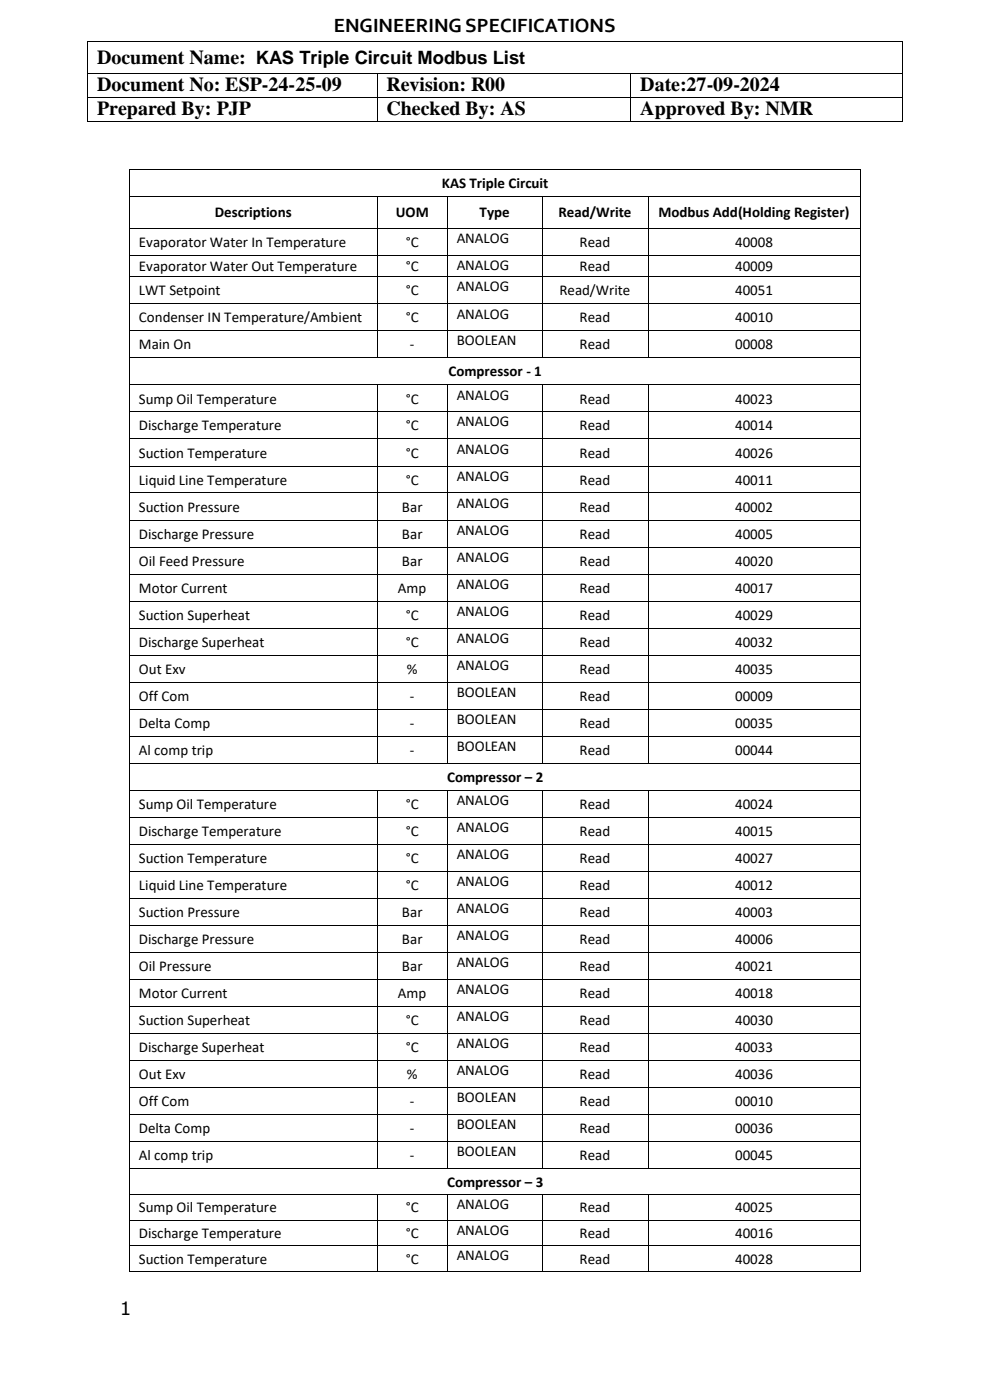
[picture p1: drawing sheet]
<svg xmlns="http://www.w3.org/2000/svg" width="210mm" height="297mm" viewBox="0 0 210 297" stroke-linecap="round" stroke-linejoin="round" font-family="sans-serif">
<defs><g id="words">
<g font-size="4.2">
<text x="70.8" y="6.8">ENGINEERINGSPECIFICATIONS</text>
<text x="20.6" y="13.6">Document Name: KAS Triple Circuit Modbus List</text>
<text x="20.6" y="19.3">Document No: ESP-24-25-09</text>
<text x="82" y="19.3">Revision: R00</text>
<text x="135.8" y="19.3">Date:27-09-2024</text>
<text x="20.6" y="24.4">Prepared By: PJP</text>
<text x="82" y="24.4">Checked By: AS</text>
<text x="135.8" y="24.4">Approved By: NMR</text>
</g>
<text font-size="3.9" x="25.4" y="279">1</text>
<g font-size="3.2">
<text x="93.7" y="39.9">KAS Triple Circuit</text>
<text x="45.6" y="46.1">Descriptions</text>
<text x="84" y="46.1">UOM</text>
<text x="101.7" y="46.1">Type</text>
<text x="118.5" y="46.1">Read/Write</text>
<text x="139.7" y="46.1">Modbus Add(Holding Register)</text>
<text x="29.5" y="52.4">Evaporator Water In Temperature</text>
<text x="86.1" y="52.4">°C</text>
<text x="96.9" y="51.5">ANALOG</text>
<text x="123" y="52.4">Read</text>
<text x="155.9" y="52.4">40008</text>
<text x="29.5" y="57.5">Evaporator Water Out Temperature</text>
<text x="86.1" y="57.5">°C</text>
<text x="96.9" y="57.2">ANALOG</text>
<text x="123" y="57.5">Read</text>
<text x="155.9" y="57.5">40009</text>
<text x="29.5" y="62.7">LWT Setpoint</text>
<text x="86.1" y="62.7">°C</text>
<text x="96.9" y="61.8">ANALOG</text>
<text x="118.7" y="62.7">Read/Write</text>
<text x="155.9" y="62.7">40051</text>
<text x="29.5" y="68.4">Condenser IN Temperature/Ambient</text>
<text x="86.1" y="68.4">°C</text>
<text x="96.9" y="67.6">ANALOG</text>
<text x="123" y="68.4">Read</text>
<text x="155.9" y="68.4">40010</text>
<text x="29.5" y="74.1">Main On</text>
<text x="87" y="74.1">-</text>
<text x="96.9" y="73.3">BOOLEAN</text>
<text x="123" y="74.1">Read</text>
<text x="155.9" y="74.1">00008</text>
<text x="95.1" y="79.8">Compressor - 1</text>
<text x="29.5" y="85.6">Sump Oil Temperature</text>
<text x="86.1" y="85.6">°C</text>
<text x="96.9" y="84.8">ANALOG</text>
<text x="123" y="85.6">Read</text>
<text x="155.9" y="85.6">40023</text>
<text x="29.5" y="91.3">Discharge Temperature</text>
<text x="86.1" y="91.3">°C</text>
<text x="96.9" y="90.5">ANALOG</text>
<text x="123" y="91.3">Read</text>
<text x="155.9" y="91.3">40014</text>
<text x="29.5" y="97.1">Suction Temperature</text>
<text x="86.1" y="97.1">°C</text>
<text x="96.9" y="96.2">ANALOG</text>
<text x="96.9" y="102">ANALOG</text>
<text x="123" y="97.1">Read</text>
<text x="155.9" y="97.1">40026</text>
<text x="29.5" y="102.8">Liquid Line Temperature</text>
<text x="86.1" y="102.8">°C</text>
<text x="96.9" y="107.7">ANALOG</text>
<text x="123" y="102.8">Read</text>
<text x="155.9" y="102.8">40011</text>
<text x="29.5" y="108.5">Suction Pressure</text>
<text x="85.3" y="108.5">Bar</text>
<text x="96.9" y="113.4">ANALOG</text>
<text x="123" y="108.5">Read</text>
<text x="155.9" y="108.5">40002</text>
<text x="29.5" y="114.3">Discharge Pressure</text>
<text x="29.5" y="120">Oil Feed Pressure</text>
<text x="85.3" y="114.3">Bar</text>
<text x="85.3" y="120">Bar</text>
<text x="96.9" y="119.1">ANALOG</text>
<text x="123" y="114.3">Read</text>
<text x="123" y="120">Read</text>
<text x="155.9" y="114.3">40005</text>
<text x="155.9" y="120">40020</text>
<text x="29.5" y="125.7">Motor Current</text>
<text x="84.4" y="125.7">Amp</text>
<text x="96.9" y="124.9">ANALOG</text>
<text x="123" y="125.7">Read</text>
<text x="155.9" y="125.7">40017</text>
<text x="29.5" y="131.5">Suction Superheat</text>
<text x="86.1" y="131.5">°C</text>
<text x="96.9" y="130.6">ANALOG</text>
<text x="123" y="131.5">Read</text>
<text x="155.9" y="131.5">40029</text>
<text x="29.5" y="137.2">Discharge Superheat</text>
<text x="86.1" y="137.2">°C</text>
<text x="96.9" y="136.4">ANALOG</text>
<text x="123" y="137.2">Read</text>
<text x="155.9" y="137.2">40032</text>
<text x="29.5" y="142.9">Out Exv</text>
<text x="86.3" y="142.9">%</text>
<text x="96.9" y="142.1">ANALOG</text>
<text x="123" y="142.9">Read</text>
<text x="155.9" y="142.9">40035</text>
<text x="29.5" y="148.6">Off Com</text>
<text x="87" y="148.6">-</text>
<text x="96.9" y="147.8">BOOLEAN</text>
<text x="123" y="148.6">Read</text>
<text x="155.9" y="148.6">00009</text>
<text x="29.5" y="154.4">Delta Comp</text>
<text x="87" y="154.4">-</text>
<text x="96.9" y="153.6">BOOLEAN</text>
<text x="123" y="154.4">Read</text>
<text x="155.9" y="154.4">00035</text>
<text x="29.5" y="160.1">Al comp trip</text>
<text x="87" y="160.1">-</text>
<text x="96.9" y="159.3">BOOLEAN</text>
<text x="123" y="160.1">Read</text>
<text x="155.9" y="160.1">00044</text>
<text x="94.8" y="165.9">Compressor – 2</text>
<text x="29.5" y="171.6">Sump Oil Temperature</text>
<text x="86.1" y="171.6">°C</text>
<text x="96.9" y="170.8">ANALOG</text>
<text x="123" y="171.6">Read</text>
<text x="155.9" y="171.6">40024</text>
<text x="29.5" y="177.3">Discharge Temperature</text>
<text x="86.1" y="177.3">°C</text>
<text x="96.9" y="176.5">ANALOG</text>
<text x="123" y="177.3">Read</text>
<text x="155.9" y="177.3">40015</text>
<text x="29.5" y="183.1">Suction Temperature</text>
<text x="86.1" y="183.1">°C</text>
<text x="96.9" y="182.2">ANALOG</text>
<text x="123" y="183.1">Read</text>
<text x="155.9" y="183.1">40027</text>
<text x="29.5" y="188.8">Liquid Line Temperature</text>
<text x="86.1" y="188.8">°C</text>
<text x="96.9" y="187.9">ANALOG</text>
<text x="123" y="188.8">Read</text>
<text x="155.9" y="188.8">40012</text>
<text x="29.5" y="194.5">Suction Pressure</text>
<text x="85.3" y="194.5">Bar</text>
<text x="96.9" y="193.7">ANALOG</text>
<text x="123" y="194.5">Read</text>
<text x="155.9" y="194.5">40003</text>
<text x="29.5" y="200.3">Discharge Pressure</text>
<text x="85.3" y="200.3">Bar</text>
<text x="96.9" y="199.4">ANALOG</text>
<text x="123" y="200.3">Read</text>
<text x="155.9" y="200.3">40006</text>
<text x="29.5" y="206">Oil Pressure</text>
<text x="85.3" y="206">Bar</text>
<text x="96.9" y="205.2">ANALOG</text>
<text x="123" y="206">Read</text>
<text x="155.9" y="206">40021</text>
<text x="29.5" y="211.7">Motor Current</text>
<text x="84.4" y="211.7">Amp</text>
<text x="96.9" y="210.9">ANALOG</text>
<text x="123" y="211.7">Read</text>
<text x="155.9" y="211.7">40018</text>
<text x="29.5" y="217.4">Suction Superheat</text>
<text x="86.1" y="217.4">°C</text>
<text x="96.9" y="216.6">ANALOG</text>
<text x="123" y="217.4">Read</text>
<text x="155.9" y="217.4">40030</text>
<text x="29.5" y="223.2">Discharge Superheat</text>
<text x="86.1" y="223.2">°C</text>
<text x="96.9" y="222.4">ANALOG</text>
<text x="123" y="223.2">Read</text>
<text x="155.9" y="223.2">40033</text>
<text x="29.5" y="228.9">Out Exv</text>
<text x="86.3" y="228.9">%</text>
<text x="96.9" y="228.1">ANALOG</text>
<text x="96.9" y="233.8">BOOLEAN</text>
<text x="123" y="228.9">Read</text>
<text x="155.9" y="228.9">40036</text>
<text x="29.5" y="234.7">Off Com</text>
<text x="87" y="234.7">-</text>
<text x="96.9" y="239.6">BOOLEAN</text>
<text x="123" y="234.7">Read</text>
<text x="155.9" y="234.7">00010</text>
<text x="29.5" y="240.4">Delta Comp</text>
<text x="87" y="240.4">-</text>
<text x="96.9" y="245.3">BOOLEAN</text>
<text x="123" y="240.4">Read</text>
<text x="155.9" y="240.4">00036</text>
<text x="29.5" y="246.1">Al comp trip</text>
<text x="87" y="246.1">-</text>
<text x="94.8" y="251.7">Compressor – 3</text>
<text x="123" y="246.1">Read</text>
<text x="155.9" y="246.1">00045</text>
<text x="29.5" y="257.2">Sump Oil Temperature</text>
<text x="86.1" y="257.2">°C</text>
<text x="96.9" y="256.5">ANALOG</text>
<text x="123" y="257.2">Read</text>
<text x="155.9" y="257.2">40025</text>
<text x="29.5" y="262.7">Discharge Temperature</text>
<text x="86.1" y="262.7">°C</text>
<text x="96.9" y="262">ANALOG</text>
<text x="123" y="262.7">Read</text>
<text x="155.9" y="262.7">40016</text>
<text x="29.5" y="268.1">Suction Temperature</text>
<text x="86.1" y="268.1">°C</text>
<text x="96.9" y="267.4">ANALOG</text>
<text x="123" y="268.1">Read</text>
<text x="155.9" y="268.1">40028</text>
</g>
</g></defs>
<g fill="#000">
<path d="M18.5 8.7h.2v.1h-.2z" fill-rule="evenodd"/>
<path d="M18.5 8.7h.2v.1h-.2z" fill-rule="evenodd"/>
<path d="M18.5 15.6h.2v.1h-.2z" fill-rule="evenodd"/>
<path d="M79.9 15.6h.2v.1h-.2z" fill-rule="evenodd"/>
<path d="M133.8 15.6h.1v.1h-.1z" fill-rule="evenodd"/>
<path d="M191.3 8.7h.2v.1h-.2z" fill-rule="evenodd"/>
<path d="M191.3 8.7h.2v.1h-.2z" fill-rule="evenodd"/>
<path d="M191.3 15.6h.2v.1h-.2z" fill-rule="evenodd"/>
<path d="M18.5 20.6h.2v.2h-.2z" fill-rule="evenodd"/>
<path d="M18.5 25.7h.2v.1h-.2z" fill-rule="evenodd"/>
<path d="M18.5 25.7h.2v.1h-.2z" fill-rule="evenodd"/>
<path d="M27.5 35.9h.2v.1h-.2z" fill-rule="evenodd"/>
<path d="M27.5 35.9h.2v.1h-.2z" fill-rule="evenodd"/>
<path d="M79.9 20.6h.2v.2h-.2z" fill-rule="evenodd"/>
<path d="M79.9 25.7h.2v.1h-.2z" fill-rule="evenodd"/>
<path d="M133.8 20.6h.1v.2h-.1z" fill-rule="evenodd"/>
<path d="M133.8 25.7h.1v.1h-.1z" fill-rule="evenodd"/>
<path d="M182.4 35.9h.2v.1h-.2z" fill-rule="evenodd"/>
<path d="M182.4 35.9h.2v.1h-.2z" fill-rule="evenodd"/>
<path d="M191.3 20.6h.2v.2h-.2z" fill-rule="evenodd"/>
<path d="M191.3 25.7h.2v.1h-.2z" fill-rule="evenodd"/>
<path d="M191.3 25.7h.2v.1h-.2z" fill-rule="evenodd"/>
<path d="M27.5 41.6h.2v.1h-.2z" fill-rule="evenodd"/>
<path d="M27.5 48.4h.2v.1h-.2z" fill-rule="evenodd"/>
<path d="M27.5 54.1h.2v.1h-.2z" fill-rule="evenodd"/>
<path d="M27.5 58.6h.2v.2h-.2z" fill-rule="evenodd"/>
<path d="M79.9 41.6h.2v.1h-.2z" fill-rule="evenodd"/>
<path d="M79.9 48.4h.2v.1h-.2z" fill-rule="evenodd"/>
<path d="M79.9 54.1h.2v.1h-.2z" fill-rule="evenodd"/>
<path d="M79.9 58.6h.2v.2h-.2z" fill-rule="evenodd"/>
<path d="M94.9 41.6h.2v.1h-.2z" fill-rule="evenodd"/>
<path d="M94.9 48.4h.2v.1h-.2z" fill-rule="evenodd"/>
<path d="M94.9 54.1h.2v.1h-.2z" fill-rule="evenodd"/>
<path d="M94.9 58.6h.2v.2h-.2z" fill-rule="evenodd"/>
<path d="M114.9 41.6h.2v.1h-.2z" fill-rule="evenodd"/>
<path d="M114.9 48.4h.2v.1h-.2z" fill-rule="evenodd"/>
<path d="M114.9 54.1h.2v.1h-.2z" fill-rule="evenodd"/>
<path d="M114.9 58.6h.2v.2h-.2z" fill-rule="evenodd"/>
<path d="M137.4 41.6h.2v.1h-.2z" fill-rule="evenodd"/>
<path d="M137.4 48.4h.2v.1h-.2z" fill-rule="evenodd"/>
<path d="M137.4 54.1h.2v.1h-.2z" fill-rule="evenodd"/>
<path d="M137.4 58.6h.2v.2h-.2z" fill-rule="evenodd"/>
<path d="M182.4 41.6h.2v.1h-.2z" fill-rule="evenodd"/>
<path d="M182.4 48.4h.2v.1h-.2z" fill-rule="evenodd"/>
<path d="M182.4 54.1h.2v.1h-.2z" fill-rule="evenodd"/>
<path d="M182.4 58.6h.2v.2h-.2z" fill-rule="evenodd"/>
<path d="M27.5 64.4h.2v.1h-.2z" fill-rule="evenodd"/>
<path d="M27.5 70.1h.2v.2h-.2z" fill-rule="evenodd"/>
<path d="M27.5 75.8h.2v.2h-.2z" fill-rule="evenodd"/>
<path d="M79.9 64.4h.2v.1h-.2z" fill-rule="evenodd"/>
<path d="M79.9 70.1h.2v.2h-.2z" fill-rule="evenodd"/>
<path d="M79.9 75.8h.2v.2h-.2z" fill-rule="evenodd"/>
<path d="M94.9 64.4h.2v.1h-.2z" fill-rule="evenodd"/>
<path d="M94.9 70.1h.2v.2h-.2z" fill-rule="evenodd"/>
<path d="M94.9 75.8h.2v.2h-.2z" fill-rule="evenodd"/>
<path d="M114.9 64.4h.2v.1h-.2z" fill-rule="evenodd"/>
<path d="M114.9 70.1h.2v.2h-.2z" fill-rule="evenodd"/>
<path d="M114.9 75.8h.2v.2h-.2z" fill-rule="evenodd"/>
<path d="M137.4 64.4h.2v.1h-.2z" fill-rule="evenodd"/>
<path d="M137.4 70.1h.2v.2h-.2z" fill-rule="evenodd"/>
<path d="M137.4 75.8h.2v.2h-.2z" fill-rule="evenodd"/>
<path d="M182.4 64.4h.2v.1h-.2z" fill-rule="evenodd"/>
<path d="M182.4 70.1h.2v.2h-.2z" fill-rule="evenodd"/>
<path d="M182.4 75.8h.2v.2h-.2z" fill-rule="evenodd"/>
<path d="M27.5 81.6h.2v.2h-.2z" fill-rule="evenodd"/>
<path d="M27.5 87.3h.2v.2h-.2z" fill-rule="evenodd"/>
<path d="M27.5 93h.2v.2h-.2z" fill-rule="evenodd"/>
<path d="M27.5 98.8h.2v.2h-.2z" fill-rule="evenodd"/>
<path d="M79.9 81.6h.2v.2h-.2z" fill-rule="evenodd"/>
<path d="M79.9 87.3h.2v.2h-.2z" fill-rule="evenodd"/>
<path d="M79.9 93h.2v.2h-.2z" fill-rule="evenodd"/>
<path d="M79.9 98.8h.2v.2h-.2z" fill-rule="evenodd"/>
<path d="M94.9 81.6h.2v.2h-.2z" fill-rule="evenodd"/>
<path d="M94.9 87.3h.2v.2h-.2z" fill-rule="evenodd"/>
<path d="M94.9 93h.2v.2h-.2z" fill-rule="evenodd"/>
<path d="M94.9 98.8h.2v.2h-.2z" fill-rule="evenodd"/>
<path d="M114.9 81.6h.2v.2h-.2z" fill-rule="evenodd"/>
<path d="M114.9 87.3h.2v.2h-.2z" fill-rule="evenodd"/>
<path d="M114.9 93h.2v.2h-.2z" fill-rule="evenodd"/>
<path d="M114.9 98.8h.2v.2h-.2z" fill-rule="evenodd"/>
<path d="M137.4 81.6h.2v.2h-.2z" fill-rule="evenodd"/>
<path d="M137.4 87.3h.2v.2h-.2z" fill-rule="evenodd"/>
<path d="M137.4 93h.2v.2h-.2z" fill-rule="evenodd"/>
<path d="M137.4 98.8h.2v.2h-.2z" fill-rule="evenodd"/>
<path d="M182.4 81.6h.2v.2h-.2z" fill-rule="evenodd"/>
<path d="M182.4 87.3h.2v.2h-.2z" fill-rule="evenodd"/>
<path d="M182.4 93h.2v.2h-.2z" fill-rule="evenodd"/>
<path d="M182.4 98.8h.2v.2h-.2z" fill-rule="evenodd"/>
<path d="M27.5 104.5h.2v.2h-.2z" fill-rule="evenodd"/>
<path d="M27.5 110.3h.2v.1h-.2z" fill-rule="evenodd"/>
<path d="M27.5 116h.2v.1h-.2z" fill-rule="evenodd"/>
<path d="M79.9 104.5h.2v.2h-.2z" fill-rule="evenodd"/>
<path d="M79.9 110.3h.2v.1h-.2z" fill-rule="evenodd"/>
<path d="M79.9 116h.2v.1h-.2z" fill-rule="evenodd"/>
<path d="M94.9 104.5h.2v.2h-.2z" fill-rule="evenodd"/>
<path d="M94.9 110.3h.2v.1h-.2z" fill-rule="evenodd"/>
<path d="M94.9 116h.2v.1h-.2z" fill-rule="evenodd"/>
<path d="M114.9 104.5h.2v.2h-.2z" fill-rule="evenodd"/>
<path d="M114.9 110.3h.2v.1h-.2z" fill-rule="evenodd"/>
<path d="M114.9 116h.2v.1h-.2z" fill-rule="evenodd"/>
<path d="M137.4 104.5h.2v.2h-.2z" fill-rule="evenodd"/>
<path d="M137.4 110.3h.2v.1h-.2z" fill-rule="evenodd"/>
<path d="M137.4 116h.2v.1h-.2z" fill-rule="evenodd"/>
<path d="M182.4 104.5h.2v.2h-.2z" fill-rule="evenodd"/>
<path d="M182.4 110.3h.2v.1h-.2z" fill-rule="evenodd"/>
<path d="M182.4 116h.2v.1h-.2z" fill-rule="evenodd"/>
<path d="M27.5 121.7h.2v.2h-.2z" fill-rule="evenodd"/>
<path d="M27.5 127.4h.2v.2h-.2z" fill-rule="evenodd"/>
<path d="M27.5 133.2h.2v.1h-.2z" fill-rule="evenodd"/>
<path d="M27.5 138.9h.2v.2h-.2z" fill-rule="evenodd"/>
<path d="M79.9 121.7h.2v.2h-.2z" fill-rule="evenodd"/>
<path d="M79.9 127.4h.2v.2h-.2z" fill-rule="evenodd"/>
<path d="M79.9 133.2h.2v.1h-.2z" fill-rule="evenodd"/>
<path d="M79.9 138.9h.2v.2h-.2z" fill-rule="evenodd"/>
<path d="M94.9 121.7h.2v.2h-.2z" fill-rule="evenodd"/>
<path d="M94.9 127.4h.2v.2h-.2z" fill-rule="evenodd"/>
<path d="M94.9 133.2h.2v.1h-.2z" fill-rule="evenodd"/>
<path d="M94.9 138.9h.2v.2h-.2z" fill-rule="evenodd"/>
<path d="M114.9 121.7h.2v.2h-.2z" fill-rule="evenodd"/>
<path d="M114.9 127.4h.2v.2h-.2z" fill-rule="evenodd"/>
<path d="M114.9 133.2h.2v.1h-.2z" fill-rule="evenodd"/>
<path d="M114.9 138.9h.2v.2h-.2z" fill-rule="evenodd"/>
<path d="M137.4 121.7h.2v.2h-.2z" fill-rule="evenodd"/>
<path d="M137.4 127.4h.2v.2h-.2z" fill-rule="evenodd"/>
<path d="M137.4 133.2h.2v.1h-.2z" fill-rule="evenodd"/>
<path d="M137.4 138.9h.2v.2h-.2z" fill-rule="evenodd"/>
<path d="M182.4 121.7h.2v.2h-.2z" fill-rule="evenodd"/>
<path d="M182.4 127.4h.2v.2h-.2z" fill-rule="evenodd"/>
<path d="M182.4 133.2h.2v.1h-.2z" fill-rule="evenodd"/>
<path d="M182.4 138.9h.2v.2h-.2z" fill-rule="evenodd"/>
<path d="M27.5 144.6h.2v.2h-.2z" fill-rule="evenodd"/>
<path d="M27.5 150.4h.2v.2h-.2z" fill-rule="evenodd"/>
<path d="M27.5 156.1h.2v.2h-.2z" fill-rule="evenodd"/>
<path d="M79.9 144.6h.2v.2h-.2z" fill-rule="evenodd"/>
<path d="M79.9 150.4h.2v.2h-.2z" fill-rule="evenodd"/>
<path d="M79.9 156.1h.2v.2h-.2z" fill-rule="evenodd"/>
<path d="M94.9 144.6h.2v.2h-.2z" fill-rule="evenodd"/>
<path d="M94.9 150.4h.2v.2h-.2z" fill-rule="evenodd"/>
<path d="M94.9 156.1h.2v.2h-.2z" fill-rule="evenodd"/>
<path d="M114.9 144.6h.2v.2h-.2z" fill-rule="evenodd"/>
<path d="M114.9 150.4h.2v.2h-.2z" fill-rule="evenodd"/>
<path d="M114.9 156.1h.2v.2h-.2z" fill-rule="evenodd"/>
<path d="M137.4 144.6h.2v.2h-.2z" fill-rule="evenodd"/>
<path d="M137.4 150.4h.2v.2h-.2z" fill-rule="evenodd"/>
<path d="M137.4 156.1h.2v.2h-.2z" fill-rule="evenodd"/>
<path d="M182.4 144.6h.2v.2h-.2z" fill-rule="evenodd"/>
<path d="M182.4 150.4h.2v.2h-.2z" fill-rule="evenodd"/>
<path d="M182.4 156.1h.2v.2h-.2z" fill-rule="evenodd"/>
<path d="M27.5 161.8h.2v.2h-.2z" fill-rule="evenodd"/>
<path d="M27.5 167.6h.2v.1h-.2z" fill-rule="evenodd"/>
<path d="M27.5 173.3h.2v.2h-.2z" fill-rule="evenodd"/>
<path d="M27.5 179.1h.2v.1h-.2z" fill-rule="evenodd"/>
<path d="M79.9 161.8h.2v.2h-.2z" fill-rule="evenodd"/>
<path d="M79.9 167.6h.2v.1h-.2z" fill-rule="evenodd"/>
<path d="M79.9 173.3h.2v.2h-.2z" fill-rule="evenodd"/>
<path d="M79.9 179.1h.2v.1h-.2z" fill-rule="evenodd"/>
<path d="M94.9 161.8h.2v.2h-.2z" fill-rule="evenodd"/>
<path d="M94.9 167.6h.2v.1h-.2z" fill-rule="evenodd"/>
<path d="M94.9 173.3h.2v.2h-.2z" fill-rule="evenodd"/>
<path d="M94.9 179.1h.2v.1h-.2z" fill-rule="evenodd"/>
<path d="M114.9 161.8h.2v.2h-.2z" fill-rule="evenodd"/>
<path d="M114.9 167.6h.2v.1h-.2z" fill-rule="evenodd"/>
<path d="M114.9 173.3h.2v.2h-.2z" fill-rule="evenodd"/>
<path d="M114.9 179.1h.2v.1h-.2z" fill-rule="evenodd"/>
<path d="M137.4 161.8h.2v.2h-.2z" fill-rule="evenodd"/>
<path d="M137.4 167.6h.2v.1h-.2z" fill-rule="evenodd"/>
<path d="M137.4 173.3h.2v.2h-.2z" fill-rule="evenodd"/>
<path d="M137.4 179.1h.2v.1h-.2z" fill-rule="evenodd"/>
<path d="M182.4 161.8h.2v.2h-.2z" fill-rule="evenodd"/>
<path d="M182.4 167.6h.2v.1h-.2z" fill-rule="evenodd"/>
<path d="M182.4 173.3h.2v.2h-.2z" fill-rule="evenodd"/>
<path d="M182.4 179.1h.2v.1h-.2z" fill-rule="evenodd"/>
<path d="M27.5 184.8h.2v.1h-.2z" fill-rule="evenodd"/>
<path d="M27.5 190.5h.2v.2h-.2z" fill-rule="evenodd"/>
<path d="M27.5 196.2h.2v.2h-.2z" fill-rule="evenodd"/>
<path d="M79.9 184.8h.2v.1h-.2z" fill-rule="evenodd"/>
<path d="M79.9 190.5h.2v.2h-.2z" fill-rule="evenodd"/>
<path d="M79.9 196.2h.2v.2h-.2z" fill-rule="evenodd"/>
<path d="M94.9 184.8h.2v.1h-.2z" fill-rule="evenodd"/>
<path d="M94.9 190.5h.2v.2h-.2z" fill-rule="evenodd"/>
<path d="M94.9 196.2h.2v.2h-.2z" fill-rule="evenodd"/>
<path d="M114.9 184.8h.2v.1h-.2z" fill-rule="evenodd"/>
<path d="M114.9 190.5h.2v.2h-.2z" fill-rule="evenodd"/>
<path d="M114.9 196.2h.2v.2h-.2z" fill-rule="evenodd"/>
<path d="M137.4 184.8h.2v.1h-.2z" fill-rule="evenodd"/>
<path d="M137.4 190.5h.2v.2h-.2z" fill-rule="evenodd"/>
<path d="M137.4 196.2h.2v.2h-.2z" fill-rule="evenodd"/>
<path d="M182.4 184.8h.2v.1h-.2z" fill-rule="evenodd"/>
<path d="M182.4 190.5h.2v.2h-.2z" fill-rule="evenodd"/>
<path d="M182.4 196.2h.2v.2h-.2z" fill-rule="evenodd"/>
<path d="M27.5 202h.2v.1h-.2z" fill-rule="evenodd"/>
<path d="M27.5 207.7h.2v.2h-.2z" fill-rule="evenodd"/>
<path d="M27.5 213.4h.2v.2h-.2z" fill-rule="evenodd"/>
<path d="M27.5 219.2h.2v.2h-.2z" fill-rule="evenodd"/>
<path d="M79.9 202h.2v.1h-.2z" fill-rule="evenodd"/>
<path d="M79.9 207.7h.2v.2h-.2z" fill-rule="evenodd"/>
<path d="M79.9 213.4h.2v.2h-.2z" fill-rule="evenodd"/>
<path d="M79.9 219.2h.2v.2h-.2z" fill-rule="evenodd"/>
<path d="M94.9 202h.2v.1h-.2z" fill-rule="evenodd"/>
<path d="M94.9 207.7h.2v.2h-.2z" fill-rule="evenodd"/>
<path d="M94.9 213.4h.2v.2h-.2z" fill-rule="evenodd"/>
<path d="M94.9 219.2h.2v.2h-.2z" fill-rule="evenodd"/>
<path d="M114.9 202h.2v.1h-.2z" fill-rule="evenodd"/>
<path d="M114.9 207.7h.2v.2h-.2z" fill-rule="evenodd"/>
<path d="M114.9 213.4h.2v.2h-.2z" fill-rule="evenodd"/>
<path d="M114.9 219.2h.2v.2h-.2z" fill-rule="evenodd"/>
<path d="M137.4 202h.2v.1h-.2z" fill-rule="evenodd"/>
<path d="M137.4 207.7h.2v.2h-.2z" fill-rule="evenodd"/>
<path d="M137.4 213.4h.2v.2h-.2z" fill-rule="evenodd"/>
<path d="M137.4 219.2h.2v.2h-.2z" fill-rule="evenodd"/>
<path d="M182.4 202h.2v.1h-.2z" fill-rule="evenodd"/>
<path d="M182.4 207.7h.2v.2h-.2z" fill-rule="evenodd"/>
<path d="M182.4 213.4h.2v.2h-.2z" fill-rule="evenodd"/>
<path d="M182.4 219.2h.2v.2h-.2z" fill-rule="evenodd"/>
<path d="M27.5 224.9h.2v.2h-.2z" fill-rule="evenodd"/>
<path d="M27.5 230.6h.2v.2h-.2z" fill-rule="evenodd"/>
<path d="M27.5 236.4h.2v.2h-.2z" fill-rule="evenodd"/>
<path d="M79.9 224.9h.2v.2h-.2z" fill-rule="evenodd"/>
<path d="M79.9 230.6h.2v.2h-.2z" fill-rule="evenodd"/>
<path d="M79.9 236.4h.2v.2h-.2z" fill-rule="evenodd"/>
<path d="M94.9 224.9h.2v.2h-.2z" fill-rule="evenodd"/>
<path d="M94.9 230.6h.2v.2h-.2z" fill-rule="evenodd"/>
<path d="M94.9 236.4h.2v.2h-.2z" fill-rule="evenodd"/>
<path d="M114.9 224.9h.2v.2h-.2z" fill-rule="evenodd"/>
<path d="M114.9 230.6h.2v.2h-.2z" fill-rule="evenodd"/>
<path d="M114.9 236.4h.2v.2h-.2z" fill-rule="evenodd"/>
<path d="M137.4 224.9h.2v.2h-.2z" fill-rule="evenodd"/>
<path d="M137.4 230.6h.2v.2h-.2z" fill-rule="evenodd"/>
<path d="M137.4 236.4h.2v.2h-.2z" fill-rule="evenodd"/>
<path d="M182.4 224.9h.2v.2h-.2z" fill-rule="evenodd"/>
<path d="M182.4 230.6h.2v.2h-.2z" fill-rule="evenodd"/>
<path d="M182.4 236.4h.2v.2h-.2z" fill-rule="evenodd"/>
<path d="M27.5 242.1h.2v.2h-.2z" fill-rule="evenodd"/>
<path d="M27.5 247.9h.2v.1h-.2z" fill-rule="evenodd"/>
<path d="M27.5 253.3h.2v.2h-.2z" fill-rule="evenodd"/>
<path d="M27.5 258.8h.2v.1h-.2z" fill-rule="evenodd"/>
<path d="M79.9 242.1h.2v.2h-.2z" fill-rule="evenodd"/>
<path d="M79.9 247.9h.2v.1h-.2z" fill-rule="evenodd"/>
<path d="M79.9 253.3h.2v.2h-.2z" fill-rule="evenodd"/>
<path d="M79.9 258.8h.2v.1h-.2z" fill-rule="evenodd"/>
<path d="M94.9 242.1h.2v.2h-.2z" fill-rule="evenodd"/>
<path d="M94.9 247.9h.2v.1h-.2z" fill-rule="evenodd"/>
<path d="M94.9 253.3h.2v.2h-.2z" fill-rule="evenodd"/>
<path d="M94.9 258.8h.2v.1h-.2z" fill-rule="evenodd"/>
<path d="M114.9 242.1h.2v.2h-.2z" fill-rule="evenodd"/>
<path d="M114.9 247.9h.2v.1h-.2z" fill-rule="evenodd"/>
<path d="M114.9 253.3h.2v.2h-.2z" fill-rule="evenodd"/>
<path d="M114.9 258.8h.2v.1h-.2z" fill-rule="evenodd"/>
<path d="M137.4 242.1h.2v.2h-.2z" fill-rule="evenodd"/>
<path d="M137.4 247.9h.2v.1h-.2z" fill-rule="evenodd"/>
<path d="M137.4 253.3h.2v.2h-.2z" fill-rule="evenodd"/>
<path d="M137.4 258.8h.2v.1h-.2z" fill-rule="evenodd"/>
<path d="M182.4 242.1h.2v.2h-.2z" fill-rule="evenodd"/>
<path d="M182.4 247.9h.2v.1h-.2z" fill-rule="evenodd"/>
<path d="M182.4 253.3h.2v.2h-.2z" fill-rule="evenodd"/>
<path d="M182.4 258.8h.2v.1h-.2z" fill-rule="evenodd"/>
<path d="M27.5 264.2h.2v.2h-.2z" fill-rule="evenodd"/>
<path d="M27.5 269.7h.2v.2h-.2z" fill-rule="evenodd"/>
<path d="M27.5 269.7h.2v.2h-.2z" fill-rule="evenodd"/>
<path d="M79.9 264.2h.2v.2h-.2z" fill-rule="evenodd"/>
<path d="M79.9 269.7h.2v.2h-.2z" fill-rule="evenodd"/>
<path d="M94.9 264.2h.2v.2h-.2z" fill-rule="evenodd"/>
<path d="M94.9 269.7h.2v.2h-.2z" fill-rule="evenodd"/>
<path d="M114.9 264.2h.2v.2h-.2z" fill-rule="evenodd"/>
<path d="M114.9 269.7h.2v.2h-.2z" fill-rule="evenodd"/>
<path d="M137.4 264.2h.2v.2h-.2z" fill-rule="evenodd"/>
<path d="M137.4 269.7h.2v.2h-.2z" fill-rule="evenodd"/>
<path d="M182.4 264.2h.2v.2h-.2z" fill-rule="evenodd"/>
<path d="M182.4 269.7h.2v.2h-.2z" fill-rule="evenodd"/>
<path d="M182.4 269.7h.2v.2h-.2z" fill-rule="evenodd"/>
</g>
<g fill="none" stroke="#000" stroke-width=".21">
<path d="M18.6 8.8v6.8M18.6 15.7v4.9M18.7 8.8h172.6M18.7 15.7h61.2M80 15.7v4.9M80.1 15.7h53.7M133.8 15.7v4.9M133.9 15.7h57.4M191.4 8.8v6.8M191.4 15.7v4.9M18.6 20.8v4.9M18.7 20.7h61.2"/>
<path d="M18.7 25.7h61.2M27.6 36v5.6M27.7 35.9h154.7M80 20.8v4.9M80.1 20.7h53.7M80.1 25.7h53.7M133.8 20.8v4.9M133.9 20.7h57.4M133.9 25.7h57.4M182.5 36v5.6M191.4 20.8v4.9M27.6 41.7v6.7"/>
<path d="M27.6 48.5v5.6M27.6 54.2v4.4M27.6 58.8v5.6M27.7 41.7h52.2M27.7 48.4h52.2M27.7 54.2h52.2M27.7 58.7h52.2M80 41.7v6.7M80 48.5v5.6M80 54.2v4.4M80 58.8v5.6M80.1 41.7h14.8"/>
<path d="M80.1 48.4h14.8M80.1 54.2h14.8M80.1 58.7h14.8M95 41.7v6.7M95 48.5v5.6M95 54.2v4.4M95 58.8v5.6M95.1 41.7h19.8M95.1 48.4h19.8M95.1 54.2h19.8M95.1 58.7h19.8M115 41.7v6.7"/>
<path d="M115 48.5v5.6M115 54.2v4.4M115 58.8v5.6M115.1 41.7h22.3M115.1 48.4h22.3M115.1 54.2h22.3M115.1 58.7h22.3M137.5 41.7v6.7M137.5 48.5v5.6M137.5 54.2v4.4M137.5 58.8v5.6M137.6 41.7h44.8"/>
<path d="M137.6 48.4h44.8M137.6 54.2h44.8M137.6 58.7h44.8M182.5 41.7v6.7M182.5 48.5v5.6M182.5 54.2v4.4M182.5 58.8v5.6M27.6 64.5v5.6M27.6 70.3v5.5M27.6 76v5.6M27.7 64.4h52.2M27.7 70.2h52.2"/>
<path d="M27.7 75.9h52.2M80 64.5v5.6M80 70.3v5.5M80.1 64.4h14.8M80.1 70.2h14.8M80.1 75.9h14.8M95 64.5v5.6M95 70.3v5.5M95.1 64.4h19.8M95.1 70.2h19.8M95.1 75.9h19.8M115 64.5v5.6"/>
<path d="M115 70.3v5.5M115.1 64.4h22.3M115.1 70.2h22.3M115.1 75.9h22.3M137.5 64.5v5.6M137.5 70.3v5.5M137.6 64.4h44.8M137.6 70.2h44.8M137.6 75.9h44.8M182.5 64.5v5.6M182.5 70.3v5.5M182.5 76v5.6"/>
<path d="M27.6 81.8v5.5M27.6 87.5v5.5M27.6 93.2v5.6M27.6 99v5.5M27.7 81.7h52.2M27.7 87.4h52.2M27.7 93.1h52.2M27.7 98.9h52.2M80 81.8v5.5M80 87.5v5.5M80 93.2v5.6M80 99v5.5"/>
<path d="M80.1 81.7h14.8M80.1 87.4h14.8M80.1 93.1h14.8M80.1 98.9h14.8M95 81.8v5.5M95 87.5v5.5M95 93.2v5.6M95 99v5.5M95.1 81.7h19.8M95.1 87.4h19.8M95.1 93.1h19.8M95.1 98.9h19.8"/>
<path d="M115 81.8v5.5M115 87.5v5.5M115 93.2v5.6M115 99v5.5M115.1 81.7h22.3M115.1 87.4h22.3M115.1 93.1h22.3M115.1 98.9h22.3M137.5 81.8v5.5M137.5 87.5v5.5M137.5 93.2v5.6M137.5 99v5.5"/>
<path d="M137.6 81.7h44.8M137.6 87.4h44.8M137.6 93.1h44.8M137.6 98.9h44.8M182.5 81.8v5.5M182.5 87.5v5.5M182.5 93.2v5.6M182.5 99v5.5M27.6 104.7v5.6M27.6 110.4v5.6M27.6 116.1v5.6M27.7 104.6h52.2"/>
<path d="M27.7 110.3h52.2M27.7 116.1h52.2M80 104.7v5.6M80 110.4v5.6M80 116.1v5.6M80.1 104.6h14.8M80.1 110.3h14.8M80.1 116.1h14.8M95 104.7v5.6M95 110.4v5.6M95 116.1v5.6M95.1 104.6h19.8"/>
<path d="M95.1 110.3h19.8M95.1 116.1h19.8M115 104.7v5.6M115 110.4v5.6M115 116.1v5.6M115.1 104.6h22.3M115.1 110.3h22.3M115.1 116.1h22.3M137.5 104.7v5.6M137.5 110.4v5.6M137.5 116.1v5.6M137.6 104.6h44.8"/>
<path d="M137.6 110.3h44.8M137.6 116.1h44.8M182.5 104.7v5.6M182.5 110.4v5.6M182.5 116.1v5.6M27.6 121.9v5.5M27.6 127.6v5.6M27.6 133.3v5.6M27.6 139.1v5.5M27.7 121.8h52.2M27.7 127.5h52.2M27.7 133.2h52.2"/>
<path d="M27.7 139h52.2M80 121.9v5.5M80 127.6v5.6M80 133.3v5.6M80 139.1v5.5M80.1 121.8h14.8M80.1 127.5h14.8M80.1 133.2h14.8M80.1 139h14.8M95 121.9v5.5M95 127.6v5.6M95 133.3v5.6"/>
<path d="M95 139.1v5.5M95.1 121.8h19.8M95.1 127.5h19.8M95.1 133.2h19.8M95.1 139h19.8M115 121.9v5.5M115 127.6v5.6M115 133.3v5.6M115 139.1v5.5M115.1 121.8h22.3M115.1 127.5h22.3M115.1 133.2h22.3"/>
<path d="M115.1 139h22.3M137.5 121.9v5.5M137.5 127.6v5.6M137.5 133.3v5.6M137.5 139.1v5.5M137.6 121.8h44.8M137.6 127.5h44.8M137.6 133.2h44.8M137.6 139h44.8M182.5 121.9v5.5M182.5 127.6v5.6M182.5 133.3v5.6"/>
<path d="M182.5 139.1v5.5M27.6 144.8v5.6M27.6 150.6v5.5M27.6 156.3v5.5M27.7 144.7h52.2M27.7 150.5h52.2M27.7 156.2h52.2M80 144.8v5.6M80 150.6v5.5M80 156.3v5.5M80.1 144.7h14.8M80.1 150.5h14.8"/>
<path d="M80.1 156.2h14.8M95 144.8v5.6M95 150.6v5.5M95 156.3v5.5M95.1 144.7h19.8M95.1 150.5h19.8M95.1 156.2h19.8M115 144.8v5.6M115 150.6v5.5M115 156.3v5.5M115.1 144.7h22.3M115.1 150.5h22.3"/>
<path d="M115.1 156.2h22.3M137.5 144.8v5.6M137.5 150.6v5.5M137.5 156.3v5.5M137.6 144.7h44.8M137.6 150.5h44.8M137.6 156.2h44.8M182.5 144.8v5.6M182.5 150.6v5.5M182.5 156.3v5.5M27.6 162v5.6M27.6 167.7v5.6"/>
<path d="M27.6 173.5v5.6M27.6 179.2v5.6M27.7 161.9h52.2M27.7 167.7h52.2M27.7 173.4h52.2M27.7 179.1h52.2M80 167.7v5.6M80 173.5v5.6M80 179.2v5.6M80.1 161.9h14.8M80.1 167.7h14.8M80.1 173.4h14.8"/>
<path d="M80.1 179.1h14.8M95 167.7v5.6M95 173.5v5.6M95 179.2v5.6M95.1 161.9h19.8M95.1 167.7h19.8M95.1 173.4h19.8M95.1 179.1h19.8M115 167.7v5.6M115 173.5v5.6M115 179.2v5.6M115.1 161.9h22.3"/>
<path d="M115.1 167.7h22.3M115.1 173.4h22.3M115.1 179.1h22.3M137.5 167.7v5.6M137.5 173.5v5.6M137.5 179.2v5.6M137.6 161.9h44.8M137.6 167.7h44.8M137.6 173.4h44.8M137.6 179.1h44.8M182.5 162v5.6M182.5 167.7v5.6"/>
<path d="M182.5 173.5v5.6M182.5 179.2v5.6M27.6 184.9v5.6M27.6 190.7v5.5M27.6 196.4v5.6M27.7 184.9h52.2M27.7 190.6h52.2M27.7 196.3h52.2M80 184.9v5.6M80 190.7v5.5M80 196.4v5.6M80.1 184.9h14.8"/>
<path d="M80.1 190.6h14.8M80.1 196.3h14.8M95 184.9v5.6M95 190.7v5.5M95 196.4v5.6M95.1 184.9h19.8M95.1 190.6h19.8M95.1 196.3h19.8M115 184.9v5.6M115 190.7v5.5M115 196.4v5.6M115.1 184.9h22.3"/>
<path d="M115.1 190.6h22.3M115.1 196.3h22.3M137.5 184.9v5.6M137.5 190.7v5.5M137.5 196.4v5.6M137.6 184.9h44.8M137.6 190.6h44.8M137.6 196.3h44.8M182.5 184.9v5.6M182.5 190.7v5.5M182.5 196.4v5.6M27.6 202.1v5.6"/>
<path d="M27.6 207.9v5.5M27.6 213.6v5.6M27.6 219.4v5.5M27.7 202h52.2M27.7 207.8h52.2M27.7 213.5h52.2M27.7 219.3h52.2M80 202.1v5.6M80 207.9v5.5M80 213.6v5.6M80 219.4v5.5M80.1 202h14.8"/>
<path d="M80.1 207.8h14.8M80.1 213.5h14.8M80.1 219.3h14.8M95 202.1v5.6M95 207.9v5.5M95 213.6v5.6M95 219.4v5.5M95.1 202h19.8M95.1 207.8h19.8M95.1 213.5h19.8M95.1 219.3h19.8M115 202.1v5.6"/>
<path d="M115 207.9v5.5M115 213.6v5.6M115 219.4v5.5M115.1 202h22.3M115.1 207.8h22.3M115.1 213.5h22.3M115.1 219.3h22.3M137.5 202.1v5.6M137.5 207.9v5.5M137.5 213.6v5.6M137.5 219.4v5.5M137.6 202h44.8"/>
<path d="M137.6 207.8h44.8M137.6 213.5h44.8M137.6 219.3h44.8M182.5 202.1v5.6M182.5 207.9v5.5M182.5 213.6v5.6M182.5 219.4v5.5M27.6 225.1v5.5M27.6 230.8v5.6M27.6 236.6v5.5M27.7 225h52.2M27.7 230.7h52.2"/>
<path d="M27.7 236.5h52.2M80 225.1v5.5M80 230.8v5.6M80 236.6v5.5M80.1 225h14.8M80.1 230.7h14.8M80.1 236.5h14.8M95 225.1v5.5M95 230.8v5.6M95 236.6v5.5M95.1 225h19.8M95.1 230.7h19.8"/>
<path d="M95.1 236.5h19.8M115 225.1v5.5M115 230.8v5.6M115 236.6v5.5M115.1 225h22.3M115.1 230.7h22.3M115.1 236.5h22.3M137.5 225.1v5.5M137.5 230.8v5.6M137.5 236.6v5.5M137.6 225h44.8M137.6 230.7h44.8"/>
<path d="M137.6 236.5h44.8M182.5 225.1v5.5M182.5 230.8v5.6M182.5 236.6v5.5M27.6 242.3v5.6M27.6 248v5.3M27.6 253.5v5.3M27.6 258.9v5.3M27.7 242.2h52.2M27.7 247.9h52.2M27.7 253.4h52.2M27.7 258.9h52.2"/>
<path d="M80 242.3v5.6M80 253.5v5.3M80 258.9v5.3M80.1 242.2h14.8M80.1 247.9h14.8M80.1 253.4h14.8M80.1 258.9h14.8M95 242.3v5.6M95 253.5v5.3M95 258.9v5.3M95.1 242.2h19.8M95.1 247.9h19.8"/>
<path d="M95.1 253.4h19.8M95.1 258.9h19.8M115 242.3v5.6M115 253.5v5.3M115 258.9v5.3M115.1 242.2h22.3M115.1 247.9h22.3M115.1 253.4h22.3M115.1 258.9h22.3M137.5 242.3v5.6M137.5 253.5v5.3M137.5 258.9v5.3"/>
<path d="M137.6 242.2h44.8M137.6 247.9h44.8M137.6 253.4h44.8M137.6 258.9h44.8M182.5 242.3v5.6M182.5 248v5.3M182.5 253.5v5.3M182.5 258.9v5.3M27.6 264.4v5.3M27.7 264.3h52.2M27.7 269.8h52.2M80 264.4v5.3"/>
<path d="M80.1 264.3h14.8M80.1 269.8h14.8M95 264.4v5.3M95.1 264.3h19.8M95.1 269.8h19.8M115 264.4v5.3M115.1 264.3h22.3M115.1 269.8h22.3M137.5 264.4v5.3M137.6 264.3h44.8M137.6 269.8h44.8M182.5 264.4v5.3"/>
</g>
<use href="#words"/>
</svg>
